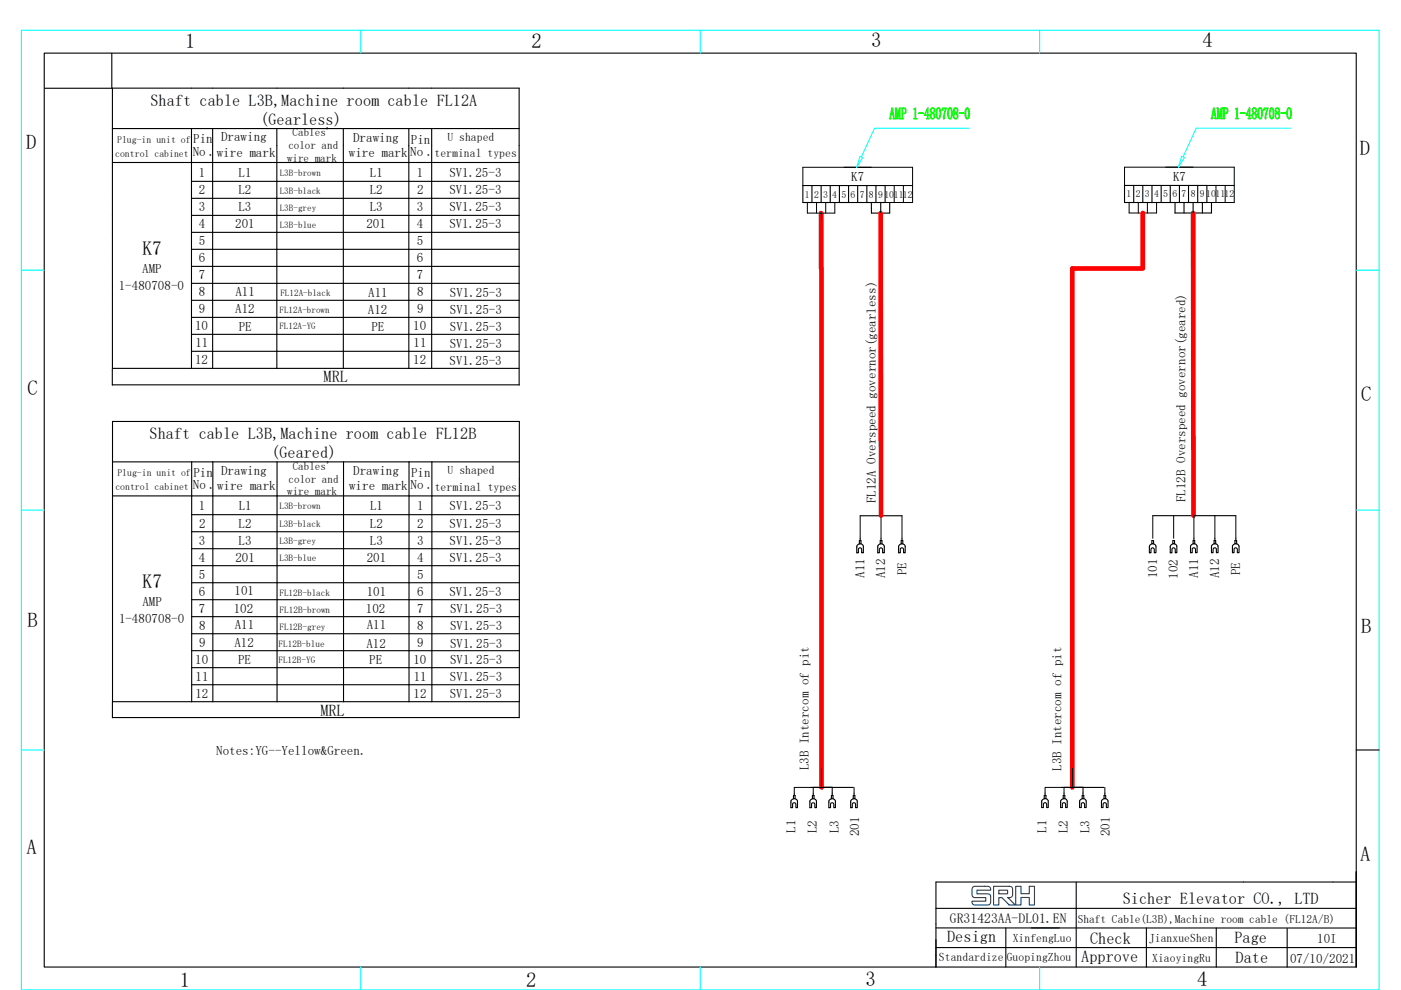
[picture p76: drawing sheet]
<svg xmlns="http://www.w3.org/2000/svg" width="297mm" height="210mm" viewBox="0 0 297 210" stroke-linecap="round" stroke-linejoin="round" font-family="sans-serif">
<defs><g id="words">
<g font-size="4.4">
<text x="39.3" y="10.1">1</text>
<text x="112.7" y="10.1">2</text>
<text x="184.7" y="10">3</text>
<text x="254.9" y="10">4</text>
<text x="5.5" y="31.7">D</text>
<text x="288.3" y="32.9">D</text>
<text x="5.8" y="83.7">C</text>
<text x="288.6" y="85">C</text>
<text x="5.8" y="133">B</text>
<text x="288.6" y="134.2">B</text>
<text x="5.6" y="181.2">A</text>
<text x="288.4" y="182.5">A</text>
<text x="38.1" y="209.3">1</text>
<text x="111.5" y="209.3">2</text>
<text x="183.5" y="209.1">3</text>
<text x="253.8" y="209.1">4</text>
</g>
<g font-size="4.1">
<text x="30.2" y="54">K7</text>
<text x="30.2" y="124.7">K7</text>
</g>
<g font-size="3.5">
<text x="31.9" y="22.5">Shaft cable L3B,Machine room cable FL12A</text>
<text x="55.2" y="26.4">(Gearless)</text>
<text x="68.6" y="81">MRL</text>
<text x="31.7" y="93.1">Shaft cable L3B,Machine room cable FL12B</text>
<text x="57.5" y="97.1">(Geared)</text>
<text x="67.9" y="151.9">MRL</text>
<text x="238" y="191.7">Sicher Elevator CO., LTD</text>
<text x="200.8" y="199.9">Design</text>
<text x="231.1" y="200.2">Check</text>
<text x="261.7" y="200">Page</text>
<text x="229.3" y="204">Approve</text>
<text x="262" y="204.2">Date</text>
</g>
<text font-size="2.9" x="201.4" y="195.8">GR31423AA-DL01.EN</text>
<g font-size="2.8">
<text x="40.9" y="33">No .</text>
<text x="41" y="30.4">Pin</text>
<text x="46" y="33.2">wire mark</text>
<text x="46.9" y="30">Drawing</text>
<text x="74" y="33.3">wire mark</text>
<text x="74.9" y="30.1">Drawing</text>
<text x="87" y="33.1">No .</text>
<text x="87.1" y="30.5">Pin</text>
<text x="42.1" y="37.5">1</text>
<text x="42.2" y="41.2">2</text>
<text x="50.5" y="41.2">L2</text>
<text x="50.6" y="37.5">L1</text>
<text x="78.4" y="41.2">L2</text>
<text x="78.4" y="37.5">L1</text>
<text x="88.4" y="37.5">1</text>
<text x="88.4" y="41.2">2</text>
<text x="95.3" y="41.2">SV1.25-3</text>
<text x="95.3" y="37.5">SV1.25-3</text>
<text x="180.5" y="38.4">K7</text>
<text x="248.7" y="38.4">K7</text>
<text x="42.1" y="44.9">3</text>
<text x="50.5" y="44.9">L3</text>
<text x="78.4" y="44.9">L3</text>
<text x="88.4" y="44.9">3</text>
<text x="95.3" y="44.9">SV1.25-3</text>
<text x="42.1" y="52.1">5</text>
<text x="42.1" y="48.5">4</text>
<text x="49.9" y="48.5">201</text>
<text x="77.7" y="48.5">201</text>
<text x="88.4" y="52.1">5</text>
<text x="88.4" y="48.5">4</text>
<text x="95.3" y="48.5">SV1.25-3</text>
<text x="30.2" y="57.9">AMP</text>
<text x="42.1" y="59.3">7</text>
<text x="42.1" y="55.7">6</text>
<text x="88.4" y="59.3">7</text>
<text x="88.4" y="55.7">6</text>
<text x="25.2" y="61.5">1-480708-0</text>
<text x="42.2" y="62.9">8</text>
<text x="49.9" y="62.8">A11</text>
<text x="78.1" y="62.9">A11</text>
<text x="88.4" y="62.9">8</text>
<text x="95.4" y="63">SV1.25-3</text>
<text x="41.4" y="70.1">10</text>
<text x="42.2" y="66.5">9</text>
<text x="49.9" y="66.5">A12</text>
<text x="50.6" y="70.1">PE</text>
<text x="78" y="66.6">A12</text>
<text x="78.8" y="70.2">PE</text>
<text x="87.6" y="70.1">10</text>
<text x="88.4" y="66.5">9</text>
<text x="95.4" y="70.2">SV1.25-3</text>
<text x="95.4" y="66.6">SV1.25-3</text>
<text x="41.4" y="77.3">12</text>
<text x="41.4" y="73.7">11</text>
<text x="87.6" y="77.3">12</text>
<text x="87.7" y="73.7">11</text>
<text x="95.3" y="77.4">SV1.25-3</text>
<text x="95.4" y="73.8">SV1.25-3</text>
<text x="41" y="101.1">Pin</text>
<text x="46.9" y="100.7">Drawing</text>
<text x="74.9" y="100.8">Drawing</text>
<text x="87.2" y="101.2">Pin</text>
<text x="40.9" y="103.7">No .</text>
<text x="46" y="103.9">wire mark</text>
<text x="74" y="104">wire mark</text>
<text x="87" y="103.8">No .</text>
<text x="185.7" y="106.7" transform="rotate(-90 185.7 106.7)">FL12A Overspeed governor(gearless)</text>
<text x="251.4" y="106.5" transform="rotate(-90 251.4 106.5)">FL12B Overspeed governor(geared)</text>
<text x="42.2" y="108.1">1</text>
<text x="42.2" y="112">2</text>
<text x="50.6" y="112">L2</text>
<text x="50.6" y="108.1">L1</text>
<text x="78.4" y="112">L2</text>
<text x="78.5" y="108.1">L1</text>
<text x="88.4" y="108.1">1</text>
<text x="88.5" y="112">2</text>
<text x="95.3" y="112">SV1.25-3</text>
<text x="95.3" y="108.1">SV1.25-3</text>
<text x="42.2" y="115.6">3</text>
<text x="42.2" y="119.2">4</text>
<text x="49.9" y="119.2">201</text>
<text x="50.6" y="115.6">L3</text>
<text x="77.7" y="119.2">201</text>
<text x="78.4" y="115.6">L3</text>
<text x="88.4" y="115.6">3</text>
<text x="88.4" y="119.2">4</text>
<text x="95.3" y="115.6">SV1.25-3</text>
<text x="95.3" y="119.2">SV1.25-3</text>
<text x="42.2" y="122.8">5</text>
<text x="88.4" y="122.8">5</text>
<text x="183.3" y="122.6" transform="rotate(-90 183.3 122.6)">A11</text>
<text x="187.7" y="122.6" transform="rotate(-90 187.7 122.6)">A12</text>
<text x="192.2" y="122" transform="rotate(-90 192.2 122)">PE</text>
<text x="245.3" y="122.7" transform="rotate(-90 245.3 122.7)">101</text>
<text x="249.7" y="122.8" transform="rotate(-90 249.7 122.8)">102</text>
<text x="254.1" y="122.5" transform="rotate(-90 254.1 122.5)">A11</text>
<text x="258.5" y="122.6" transform="rotate(-90 258.5 122.6)">A12</text>
<text x="263" y="122" transform="rotate(-90 263 122)">PE</text>
<text x="30.2" y="128.6">AMP</text>
<text x="42.2" y="126.4">6</text>
<text x="42.2" y="130">7</text>
<text x="49.6" y="129.9">102</text>
<text x="49.7" y="126.3">101</text>
<text x="77.6" y="130">102</text>
<text x="77.7" y="126.4">101</text>
<text x="88.4" y="126.4">6</text>
<text x="88.4" y="130">7</text>
<text x="95.3" y="126.4">SV1.25-3</text>
<text x="95.4" y="129.9">SV1.25-3</text>
<text x="25.2" y="132.2">1-480708-0</text>
<text x="42.2" y="133.6">8</text>
<text x="42.2" y="137.2">9</text>
<text x="49.7" y="137.2">A12</text>
<text x="49.8" y="133.5">A11</text>
<text x="77.7" y="137.3">A12</text>
<text x="77.8" y="133.5">A11</text>
<text x="88.5" y="133.6">8</text>
<text x="88.5" y="137.2">9</text>
<text x="95.4" y="133.7">SV1.25-3</text>
<text x="95.4" y="137.3">SV1.25-3</text>
<text x="41.4" y="140.8">10</text>
<text x="50.5" y="140.8">PE</text>
<text x="78.3" y="140.8">PE</text>
<text x="87.7" y="140.8">10</text>
<text x="95.4" y="140.9">SV1.25-3</text>
<text x="41.4" y="148">12</text>
<text x="41.5" y="144.4">11</text>
<text x="87.7" y="148">12</text>
<text x="87.7" y="144.4">11</text>
<text x="95.4" y="148.1">SV1.25-3</text>
<text x="95.4" y="144.5">SV1.25-3</text>
<text x="45.8" y="160.2">Notes:YG--Yellow&amp;Green.</text>
<text x="171.5" y="163.4" transform="rotate(-90 171.5 163.4)">L3B Intercom of pit</text>
<text x="225.1" y="163.5" transform="rotate(-90 225.1 163.5)">L3B Intercom of pit</text>
<text x="168.7" y="176.6" transform="rotate(-90 168.7 176.6)">L1</text>
<text x="173.2" y="176.7" transform="rotate(-90 173.2 176.7)">L2</text>
<text x="177.8" y="176.7" transform="rotate(-90 177.8 176.7)">L3</text>
<text x="182.2" y="177.4" transform="rotate(-90 182.2 177.4)">201</text>
<text x="221.8" y="176.6" transform="rotate(-90 221.8 176.6)">L1</text>
<text x="226.4" y="176.7" transform="rotate(-90 226.4 176.7)">L2</text>
<text x="231" y="176.7" transform="rotate(-90 231 176.7)">L3</text>
<text x="235.3" y="177.3" transform="rotate(-90 235.3 177.3)">201</text>
<text x="279.3" y="200.1">10I</text>
<text x="273.5" y="204.3">07/10/2021</text>
</g>
<g font-size="2.5">
<text x="94.9" y="29.9">U shaped</text>
<text x="92.1" y="33.4">terminal types</text>
<text x="94.9" y="100.6">U shaped</text>
<text x="92.2" y="104.1">terminal types</text>
<text x="199.1" y="203.9">Standardize</text>
<text x="213.5" y="203.8">GuopingZhou</text>
<text x="214.7" y="199.8">XinfengLuo</text>
<text x="243.6" y="199.8">JianxueShen</text>
<text x="244.3" y="203.9">XiaoyingRu</text>
</g>
<text font-size="2.4" x="228.5" y="195.8">Shaft Cable(L3B),Machine room cable (FL12A/B)</text>
<g font-size="2.3">
<text x="62" y="28.9">Cables'</text>
<text x="60.9" y="34.4">wire mark</text>
<text x="61.2" y="31.6">color and</text>
<text x="62.1" y="99.6">Cables'</text>
<text x="60.9" y="105.1">wire mark</text>
<text x="61.2" y="102.3">color and</text>
</g>
<g font-size="2.1">
<text x="24.4" y="33.2">control cabinet</text>
<text x="24.8" y="30.3">Plug-in unit of</text>
<text x="170.6" y="41.9">1</text>
<text x="172.6" y="41.9">2</text>
<text x="174.5" y="41.9">3 4 5 6</text>
<text x="182.3" y="41.9">7</text>
<text x="184.2" y="41.9">8</text>
<text x="186.2" y="41.9">9101112</text>
<text x="238.8" y="41.9">1 2</text>
<text x="242.7" y="41.9">3</text>
<text x="244.7" y="41.9">4</text>
<text x="246.6" y="41.9">5</text>
<text x="248.6" y="41.9">6</text>
<text x="250.5" y="41.9">7</text>
<text x="252.5" y="41.9">8</text>
<text x="254.4" y="41.9">9101112</text>
<text x="24.9" y="101">Plug-in unit of</text>
<text x="24.5" y="103.9">control cabinet</text>
</g>
<g font-size="1.9">
<text x="59.3" y="41.1">L3B-black</text>
<text x="59.3" y="37.3">L3B-brown</text>
<text x="59.3" y="44.7">L3B-grey</text>
<text x="59.3" y="48.4">L3B-blue</text>
<text x="59.5" y="62.7">FL12A-black</text>
<text x="59.2" y="69.9">FL12A-YG</text>
<text x="59.3" y="66.3">FL12A-brown</text>
<text x="59.2" y="107.9">L3B-brown</text>
<text x="59.2" y="111.7">L3B-black</text>
<text x="59.2" y="115.3">L3B-grey</text>
<text x="59.2" y="118.9">L3B-blue</text>
<text x="59.2" y="126.4">FL12B-black</text>
<text x="59.3" y="130.1">FL12B-brown</text>
<text x="59.1" y="137.1">FL12B-blue</text>
<text x="59.3" y="133.5">FL12B-grey</text>
<text x="59" y="140.7">FL12B-YG</text>
</g>
</g></defs>
<path d="M4.5 6.4h287.9v203.6h-287.9zM76.5 6.4v4.9M148.5 6.4v4.9M220.4 6.4v4.9M4.5 57.3h4.9M287.5 57.3h4.9M4.5 108.2h4.9M287.5 108.2h4.9M4.5 159.1h4.9M76.5 205.1v4.9M148.5 205.1v4.9M220.4 205.1v4.9" fill="none" stroke="#0ff" stroke-width=".23"/>
<g fill="none" stroke="#000" stroke-width=".23">
<path d="M9.4 11.3h278.1v193.8h-278.1zM23.7 11.3v7.4h-14.2M23.8 34.5v43.6h86.3v-10.8M23.8 34.5v-15.8h86.3v48.6M23.8 34.5h86.3M23.8 27.3h86.3M40.6 27.3v50.8M40.6 38.5h69.5M45.1 27.3v50.8M58.7 27.3v50.8M72.8 27.3v50.8M86.7 27.3v50.8"/>
<path d="M91.5 27.3v50.8M170.2 39.4h17.5v3.6h-17.5zM172.1 39.4v3.6M174.1 39.4v3.6M176 39.4v3.6M178 39.4v3.6M179.9 39.4v3.6M181.8 39.4v3.6M183.8 39.4v3.6M185.7 39.4v3.6M240.4 39.3v3.7M242.3 39.3v3.7"/>
<path d="M244.2 39.3v3.7M246.2 39.3v3.7M248.1 39.3v3.7M250.1 39.3v3.7M252 39.3h3.9v3.7h-5.8M253.9 39.3v3.7M40.6 52.9h69.5M40.6 49.3h69.5M40.6 45.7h69.5M40.6 42.1h69.5M110.1 56.5h-69.5M184.7 43l.1 2.2h3.8"/>
<path d="M186.7 43v2.2M188.6 43v2.2M249.1 43v2.2M250.1 43h-11.7v-3.7h13.6v3.7M251 43v2.2M253 43v2.2M254.9 43v2.2M256.9 43l-.1 2.2h-7.7M23.8 78.3v3.4M40.6 67.3h69.5M40.6 70.9h69.5M40.6 74.5h69.5"/>
<path d="M110.1 78.3v3.4M110.1 63.7h-69.5M110.1 60.1h-69.5M23.8 81.6h86.3M40.6 98v50.8M45.1 98v50.8M58.7 98v50.8M72.8 98v50.8M86.7 98v50.8M91.6 98v50.8M110.1 98h-86.2M40.6 116.4h69.5"/>
<path d="M40.6 112.8h69.5M40.6 109.2h69.5M110.1 120v-30.6h-86.2v59.4M110.1 120v7.2M110.1 120h-69.5M110.1 105.2h-86.2M181.7 116.2h.1M182.2 115.4l-.5 .5v1.3h.3v-.8l.4-.2 .3 .2v.8h.3v-1.4l-.3-.4h-.5v-.7h.3v.7M182.4 109.4h8.9M182.4 114.2v.5M186.1 116.2h.1M186.6 115.4l-.5 .4v1.4h.3l.1-.8 .3-.2 .3 .2v.8h.4v-1.3a.7 .7 0 0 0-.9-.5v-.7h.4v.7"/>
<path d="M186.8 114.2v.5M190.5 116.2h.1M191.1 115.4l-.6 .5v1.3h.4v-.8l.3-.2 .4 .2v.8h.3v-1.4l-.3-.4h-.5v-.7h.3v.7M191.2 114.2v.5M243.7 116.2h.1M244.2 115.4l-.5 .5v1.3h.3l.1-.8 .3-.2 .3 .2v.8h.4v-1.4a.68 .68 0 0 0-.9-.4v-.7h.4v.7M244.4 109.4h17.6M248.1 116.2h.1M248.7 115.4l-.6 .5v1.3h.4v-.6a.35 .35 0 0 1 .3-.4 .35 .35 0 0 1 .4 .4v.6h.3v-1.4a.65 .65 0 0 0-.8-.4v-.7h.3v.7M252.4 116.2h.1M253 115.4l-.6 .4v1.4h.4v-.8l.3-.2 .3 .2 .1 .8h.3v-1.4a.65 .65 0 0 0-.8-.4v-.7h.3v.7M253.1 114.2v.5"/>
<path d="M256.9 116.2h.1M257.4 115.4l-.5 .4v1.4h.3v-.8l.3-.2 .4 .2v.8h.4v-1.4a.66 .66 0 0 0-.9-.4v-.7h.3v.7M257.6 114.2v.5M261.3 116.2h.1M261.8 115.4l-.5 .4v1.4h.3l.1-.8 .3-.2 .3 .2v.8h.4v-1.4a.66 .66 0 0 0-.9-.4v-.7h.4v.7M262 114.2v.5M40.6 130.8h69.5M40.6 134.4h69.5M40.6 138h69.5M110.1 130.8v18M110.1 127.2v3.6M110.1 127.2h-69.5"/>
<path d="M110.1 123.6h-69.5M23.8 148.8v3.4M23.8 152.2h86.3M23.9 148.8h86.2M40.6 141.6h69.5M40.6 145.2h69.5M110.1 148.8v3.4M287.5 159.1h4.9M167.7 170.3h.1M168.4 168.2v.5M168.6 169.4v-.7h-.4v.7l.6 .1 .3 .3v1.5h-.4v-.7a.35 .35 0 0 0-.3-.3 .35 .35 0 0 0-.4 .3v.7h-.3v-1.4l.5-.5M171.7 170.3h.1"/>
<path d="M172.4 168.2v.5M172.4 167h4h-2M172.6 169.4v-.7h-.3v.7l.5 .1 .3 .3v1.5h-.3v-.7a.35 .35 0 0 0-.4-.3 .35 .35 0 0 0-.3 .3v.7h-.4v-1.4l.6-.5M174.2 162.9v4.1M175.7 170.3h.1M176.6 169.4v-.7h-.3v.7l.5 .1 .3 .3v1.5h-.3v-.7a.35 .35 0 0 0-.4-.3 .35 .35 0 0 0-.3 .3v.7h-.4v-1.4l.6-.5M180.4 170.3h.1M180.9 167h-4.5v1.7M181.1 168.2v.5M181.3 169.4v-.7h-.2h-.2v.7a.69 .69 0 0 1 .9 .5v1.4h-.4v-.7a.35 .35 0 0 0-.4-.3 .35 .35 0 0 0-.3 .3v.7h-.3v-1.4l.5-.5M220.9 170.3h.1M221.6 168.2v.5"/>
<path d="M221.8 169.4v-.7h-.4l.1 .7a.65 .65 0 0 1 .7 .5v1.4h-.3v-.8l-.3-.3-.4 .3v.8h-.3v-1.4l.5-.5M224.9 170.3h.1M225.6 168.2v.5M225.6 167h4h-2M225.8 169.4v-.7h-.4l.1 .7a.66 .66 0 0 1 .8 .5v1.4h-.4v-.8l-.3-.3-.4 .3v.8h-.3v-1.4l.5-.5M227.4 162.9v4.1M228.9 170.3h.1M229.8 169.4v-.7h-.4l.1 .7a.66 .66 0 0 1 .8 .5v1.4h-.3l-.1-.8-.3-.3-.3 .3v.8h-.4v-1.4l.5-.5M233.5 170.3h.1M234.1 167h-4.5v1.7M234.3 168.2v.5M234.4 169.4v-.7h-.1h-.2v.7a.66 .66 0 0 1 .8 .5v1.4h-.3v-.8l-.4-.3-.3 .3v.8h-.4v-1.4l.6-.5"/>
<path d="M198.4 196.8h89.1M198.4 192.7h89.1M213.3 196.8v8.3M228.2 187.1v18M243.1 196.8v8.3M257.9 196.8v8.3M272.9 196.9v8.2M287.5 184.9v20.2M287.5 187.1h-89.1v18M198.4 201h89.1"/>
</g>
<path d="M206.3 188.1l.8-.1a5.2 5.2 0 0 1 2.8 .2l.1 .6h-2.9v.8h2.4l.4 .2a2.8 2.8 0 0 1-.1 2.1h-3.4l-.3-.4v-.4h2.9v-.7h-1.9a.82 .82 0 0 1-.9-.2 .82 .82 0 0 1-.1-.9v-.8zM210.7 188l3.7 .1a2.02 2.02 0 0 1 0 2.2l-.7 .1 1.5 1.5h-1.2l-1.6-1.5h-.6v1.5h-1.1zM211.8 188.8h1.8v.8h-1.8zM215.3 188h1.2v1.6h1.7v-1.6h1.1v3.9h-1.1v-1.5h-1.7v1.5h-1.2z" fill="none" stroke="#003f7e" stroke-width=".23"/>
<g fill="none" stroke="#000" stroke-width=".21">
<path d="M170.2 39.4v-3.9h23.3v7.5h-5.8M187.7 39.4h5.8M189.6 39.4v3.6M191.5 39.4v3.6M238.4 39.3v-3.8h23.3v7.5h-5.8M255.9 39.3h5.8M257.8 39.3v3.7M259.8 39.3v3.7M171.2 43v2.2h5.8v-2.2M173.1 43v2.2M174.1 45.2v2.1M175.1 43v2.2"/>
<path d="M239.4 43v2.2h5.8v-2.2M241.3 43v2.2M242.3 45.2v2.1M243.3 43v2.2M182.4 109.4v4.8M186.8 109.4v4.8M191.2 109.4v4.8M244.4 109.4v4.8M248.8 109.4v4.8M253.1 109.4v4.8M257.6 109.4v4.8M262 109.4v4.8"/>
<path d="M172.4 167v1.2M176.4 167h-8v1.2M181.1 167v1.2M225.1 167h4.5h-8v1.2M225.6 167v1.2M234.3 167v1.2"/>
</g>
<path d="M182.4 33.2l.5 .2-1.3 2.1zM205.4 27.2h-20l-2.8 6.1M250.5 33.1l.6 .3-1.2 2.1zM273.6 27.2h-20l-2.8 6.1" fill="none" stroke="#0ff" stroke-width=".21"/>
<path d="M174.1 45.2v11.7M174.2 56.9v110.1M186.7 45.2l.1 64.2M242.3 45.2v11.7h-14.9v110.1M253 45.2v64.2" fill="none" stroke="#f00" stroke-width=".99"/>
<g fill="#0f0" stroke="#0f0" stroke-width=".21">
<path d="M189.1 22.9l.1-.1 .5 2.4h-.4v-.9h-.4l-.1 .8 .1 .1h-.3zM189.1 23.1l-.2 1.2h.4zM189.8 22.9h.3l.3 1.8 .3-1.8h.3l-.2 .2v1.9l.2 .2h-.4l.1-.1v-1.9l-.3 2-.4-1.9v1.7l.1 .2h-.3l.1-.2v-1.9zM191.1 22.9h.5a.66 .66 0 0 1 .4 1.1l-.6 .1v1l.1 .1h-.4l.1-.2v-1.9zM191.4 23v1.1a.53 .53 0 0 0 .6-.6 .53 .53 0 0 0-.6-.5zM193.7 23.1l.4-.3v2.2l.3 .2h-.7l.3-.2v-1.8zM194.8 23.9h1v.2h-1zM196.7 22.9l.1 1.5h.2l-.2 .1v.5l.2 .2h-.6l.2-.1v-.6h-.6zM196.6 23.2l-.5 1.2h.5zM197.5 24.1a.55 .55 0 0 0-.1 .6 .55 .55 0 0 0 .6 .4 .63 .63 0 0 0-.5-1zM197.5 23a.55 .55 0 0 1 .7 .3 .55 .55 0 0 1-.3 .7 .69 .69 0 0 1 .3 .7 .69 .69 0 0 1-.6 .5 .74 .74 0 0 1-.1-1.2 .63 .63 0 0 1 0-1zM197.5 23.1l-.1 .5 .5 .3a.57 .57 0 0 0-.2-1zM198.9 23a2.31 2.31 0 0 0 0 2.1h.1a2.18 2.18 0 0 0 0-2.1zM198.7 23l.4-.1a1.75 1.75 0 0 1-.1 2.3h-.1a2.02 2.02 0 0 1-.2-2.2zM199.8 22.9h.9l-.4 1.3-.1 1h-.1a2.89 2.89 0 0 1 .4-2.1h-.6l-.1 .4zM201.3 23l-.2 1.3 .1 .7 .3 .1a2.18 2.18 0 0 0-.1-2.1zM201.1 23l.2-.1a.96 .96 0 0 1 .6 1.3l-.2 .9-.4 .1a2.02 2.02 0 0 1-.2-2.2zM202.4 24.1a.69 .69 0 0 0 .2 1 .56 .56 0 0 0 .3-.6 .56 .56 0 0 0-.5-.4zM202.4 23a.55 .55 0 0 1 .7 .2 .55 .55 0 0 1-.3 .8l.3 .3v.5l-.2 .4-.3 .1-.3-.2a.75 .75 0 0 1 .1-1.1 .67 .67 0 0 1 0-1zM202.4 23l-.1 .6 .3 .3a.43 .43 0 0 0 .3-.6 .43 .43 0 0 0-.5-.3zM203.3 23.9h1.1v.2h-1.1zM205 23l-.2 .4v.9l.1 .7 .3 .1a2.14 2.14 0 0 0-.1-2.1zM205 22.9h.2a1.75 1.75 0 0 1-.1 2.3h-.1a1.95 1.95 0 0 1 0-2.3z"/>
<path d="M257.3 22.9l.1-.1 .5 2.4h-.4v-.9h-.4l-.1 .7 .1 .2h-.3zM257.3 23.1l-.2 1.1h.4zM258 22.9h.3l.3 1.8 .3-1.8h.3l-.1 .1v2l.1 .2h-.4l.1-.2v-1.8l-.3 2-.4-1.9 .1 1.9h-.3l.1-2.2zM259.3 22.9l.9 .1a.67 .67 0 0 1 .1 .8 .67 .67 0 0 1-.7 .3v1l.1 .1h-.4l.1-.1v-2.1zM259.6 23v1a.53 .53 0 0 0 .6-.5 .53 .53 0 0 0-.6-.5zM261.9 23.1l.5-.3v2.1l.2 .3h-.7l.3-.3v-1.7zM263 23.9h1v.2h-1zM264.9 22.8l.1 1.6h.3l-.3 .1v.5l.2 .2h-.6l.2-.1v-.6h-.6zM264.8 23.2l-.5 1.2h.5zM265.8 24l-.2 .3a.43 .43 0 0 0 0 .6 .43 .43 0 0 0 .6 0 .7 .7 0 0 0-.4-.9zM265.6 23a.55 .55 0 0 1 .8 .2 .55 .55 0 0 1-.3 .8l.3 .3v.5l-.2 .4h-.3l-.3-.1a.73 .73 0 0 1 .2-1.1l-.1-.1a.68 .68 0 0 1-.1-.9zM265.7 23a.52 .52 0 0 0 .4 .9l.1-.2a.42 .42 0 0 0 0-.6 .42 .42 0 0 0-.5-.1zM267.1 23l-.2 1.3 .1 .7 .3 .1a2.18 2.18 0 0 0-.1-2.1zM267.1 22.8h.2a1.87 1.87 0 0 1 0 2.4h-.2a1.93 1.93 0 0 1 0-2.4zM268 22.9h.9l-.4 1.2-.1 1.1h-.1a2.73 2.73 0 0 1 .4-2.1h-.6l-.1 .4zM269.6 23l-.2 .4-.1 .8 .2 .8 .2 .1a2.14 2.14 0 0 0-.1-2.1zM269.5 22.8h.2a1.95 1.95 0 0 1 0 2.4h-.2a1.95 1.95 0 0 1 0-2.4zM270.7 24.1a.55 .55 0 0 0-.2 .6 .55 .55 0 0 0 .6 .4 .61 .61 0 0 0-.4-1zM270.5 23a.54 .54 0 0 1 .8 .2 .54 .54 0 0 1-.3 .8 .68 .68 0 0 1 .3 .7 .68 .68 0 0 1-.6 .5 .72 .72 0 0 1 0-1.2 .7 .7 0 0 1-.2-1zM270.6 23l-.1 .5 .5 .4a.57 .57 0 0 0-.1-1zM271.5 23.9h1.1v.2h-1.1zM273.2 23a2.31 2.31 0 0 0 0 2.1h.2a2.28 2.28 0 0 0-.1-2.1zM273 23l.4-.2a1.95 1.95 0 0 1 0 2.4h-.1a1.47 1.47 0 0 1-.4-2z"/>
</g>
<use href="#words"/>
</svg>
